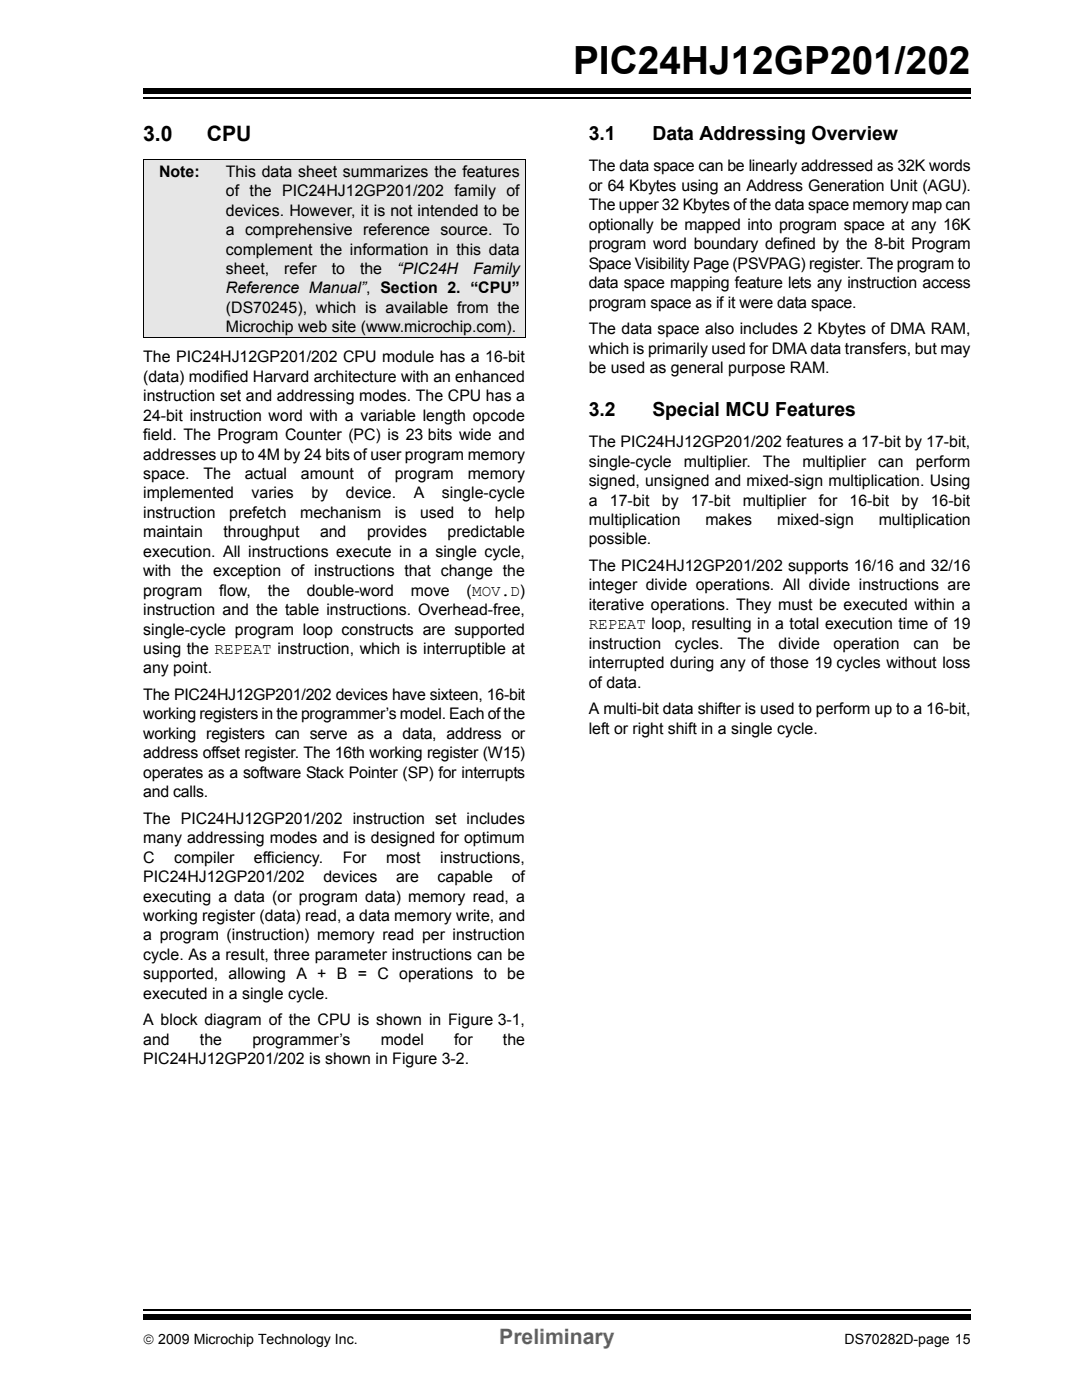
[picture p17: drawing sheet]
<svg xmlns="http://www.w3.org/2000/svg" width="216mm" height="279mm" viewBox="0 0 216 279" stroke-linecap="round" stroke-linejoin="round" font-family="sans-serif">
<defs><g id="words">
<text font-size="7.7" x="114.3" y="14.7">PIC24HJ12GP201/202</text>
<g font-size="4.2">
<text x="28.6" y="28.2">3.0</text>
<text x="41.3" y="28.2">CPU</text>
</g>
<text font-size="4.2" fill="#656565" x="99.6" y="268.1">Preliminary</text>
<g font-size="3.9">
<text x="117.5" y="28">3.1</text>
<text x="130.2" y="28">Data Addressing Overview</text>
<text x="117.5" y="83">3.2</text>
<text x="130.2" y="83">Special MCU Features</text>
</g>
<g font-size="3.2">
<text x="31.7" y="35.3">Note:</text>
<text x="45.1" y="35.3">This data sheet summarizes the features</text>
<text x="117.5" y="34.2">The data space can be linearly addressed as 32K words</text>
<text x="45.1" y="39.2">of the PIC24HJ12GP201/202 family of</text>
<text x="117.5" y="38.1">or 64 Kbytes using an Address Generation Unit (AGU).</text>
<text x="117.5" y="42">The upper 32 Kbytes of the data space memory map can</text>
<text x="45.1" y="43">devices. However, it is not intended to be</text>
<text x="45.1" y="46.9">a comprehensive reference source. To</text>
<text x="117.5" y="45.8">optionally be mapped into program space at any 16K</text>
<text x="45.1" y="50.8">complement the information in this data</text>
<text x="117.5" y="49.7">program word boundary defined by the 8-bit Program</text>
<text x="117.5" y="53.6">Space Visibility Page (PSVPAG) register. The program to</text>
<text x="45.1" y="54.7">sheet,</text>
<text x="45.1" y="58.6">Reference Manual”, Section 2. “CPU”</text>
<text x="56.7" y="54.7">refer</text>
<text x="66.2" y="54.7">to</text>
<text x="71.8" y="54.7">the</text>
<text x="79.2" y="54.7">“PIC24H</text>
<text x="94.4" y="54.7">Family</text>
<text x="117.5" y="57.5">data space mapping feature lets any instruction access</text>
<text x="45.1" y="62.4">(DS70245), which is available from the</text>
<text x="117.5" y="61.4">program space as if it were data space.</text>
<text x="45.1" y="66.3">Microchip web site (www.microchip.com).</text>
<text x="117.5" y="66.7">The data space also includes 2 Kbytes of DMA RAM,</text>
<text x="117.5" y="70.5">which is primarily used for DMA data transfers, but may</text>
<text x="28.6" y="72.3">The PIC24HJ12GP201/202 CPU module has a 16-bit</text>
<text x="28.6" y="76.2">(data) modified Harvard architecture with an enhanced</text>
<text x="117.5" y="74.4">be used as general purpose RAM.</text>
<text x="28.6" y="80.1">instruction set and addressing modes. The CPU has a</text>
<text x="28.6" y="84">24-bit instruction word with a variable length opcode</text>
<text x="28.6" y="87.8">field. The Program Counter (PC) is 23 bits wide and</text>
<text x="117.5" y="89.3">The PIC24HJ12GP201/202 features a 17-bit by 17-bit,</text>
<text x="28.6" y="91.7">addresses up to 4M by 24 bits of user program memory</text>
<text x="28.6" y="95.6">space.</text>
<text x="40.6" y="95.6">The</text>
<text x="48.8" y="95.6">actual</text>
<text x="60" y="95.6">amount</text>
<text x="73.4" y="95.6">of</text>
<text x="78.8" y="95.6">program</text>
<text x="93.3" y="95.6">memory</text>
<text x="117.5" y="93.1">single-cycle</text>
<text x="136.4" y="93.1">multiplier.</text>
<text x="152.2" y="93.1">The</text>
<text x="160.1" y="93.1">multiplier</text>
<text x="175.2" y="93.1">can</text>
<text x="182.7" y="93.1">perform</text>
<text x="28.6" y="99.5">implemented</text>
<text x="50.2" y="99.5">varies</text>
<text x="62.2" y="99.5">by</text>
<text x="69" y="99.5">device.</text>
<text x="82.6" y="99.5">A</text>
<text x="88.2" y="99.5">single-cycle</text>
<text x="117.5" y="97">signed, unsigned and mixed-sign multiplication. Using</text>
<text x="117.5" y="100.9">a</text>
<text x="121.7" y="100.9">17-bit</text>
<text x="132.1" y="100.9">by</text>
<text x="137.9" y="100.9">17-bit</text>
<text x="148.2" y="100.9">multiplier</text>
<text x="163.4" y="100.9">for</text>
<text x="169.5" y="100.9">16-bit</text>
<text x="179.9" y="100.9">by</text>
<text x="185.7" y="100.9">16-bit</text>
<text x="28.6" y="103.4">instruction</text>
<text x="28.6" y="107.3">maintain</text>
<text x="44.6" y="107.3">throughput</text>
<text x="45.7" y="103.4">prefetch</text>
<text x="59.9" y="103.4">mechanism</text>
<text x="63.9" y="107.3">and</text>
<text x="73.2" y="107.3">provides</text>
<text x="78.8" y="103.4">is</text>
<text x="83.8" y="103.4">used</text>
<text x="89.3" y="107.3">predictable</text>
<text x="93.4" y="103.4">to</text>
<text x="98.8" y="103.4">help</text>
<text x="117.5" y="104.8">multiplication</text>
<text x="140.8" y="104.8">makes</text>
<text x="155.1" y="104.8">mixed-sign</text>
<text x="175.3" y="104.8">multiplication</text>
<text x="28.6" y="111.1">execution. All instructions execute in a single cycle,</text>
<text x="117.5" y="108.6">possible.</text>
<text x="117.5" y="113.9">The PIC24HJ12GP201/202 supports 16/16 and 32/16</text>
<text x="28.6" y="115">with the exception of instructions that change the</text>
<text x="28.6" y="118.9">program</text>
<text x="43.7" y="118.9">flow,</text>
<text x="53.4" y="118.9">the</text>
<text x="61.2" y="118.9">double-word</text>
<text x="82" y="118.9">move</text>
<text x="93.1" y="118.9">(MOV.D)</text>
<text x="117.5" y="117.8">integer divide operations. All divide instructions are</text>
<text x="28.6" y="122.8">instruction and the table instructions. Overhead-free,</text>
<text x="117.5" y="121.7">iterative operations. They must be executed within a</text>
<text x="117.5" y="125.6">REPEAT loop, resulting in a total execution time of 19</text>
<text x="28.6" y="126.6">single-cycle program loop constructs are supported</text>
<text x="28.6" y="130.5">using the REPEAT instruction, which is interruptible at</text>
<text x="117.5" y="129.5">instruction</text>
<text x="134.7" y="129.5">cycles.</text>
<text x="147.1" y="129.5">The</text>
<text x="155.3" y="129.5">divide</text>
<text x="166.3" y="129.5">operation</text>
<text x="182.3" y="129.5">can</text>
<text x="190.1" y="129.5">be</text>
<text x="28.6" y="134.4">any point.</text>
<text x="117.5" y="133.4">interrupted during any of those 19 cycles without loss</text>
<text x="117.5" y="137.2">of data.</text>
<text x="28.6" y="139.7">The PIC24HJ12GP201/202 devices have sixteen, 16-bit</text>
<text x="28.6" y="143.6">working registers in the programmer’s model. Each of the</text>
<text x="117.5" y="142.5">A multi-bit data shifter is used to perform up to a 16-bit,</text>
<text x="28.6" y="147.5">working registers can serve as a data, address or</text>
<text x="117.5" y="146.4">left or right shift in a single cycle.</text>
<text x="28.6" y="151.3">address offset register. The 16th working register (W15)</text>
<text x="28.6" y="155.2">operates as a software Stack Pointer (SP) for interrupts</text>
<text x="28.6" y="159.1">and calls.</text>
<text x="28.6" y="164.4">The PIC24HJ12GP201/202 instruction set includes</text>
<text x="28.6" y="168.3">many addressing modes and is designed for optimum</text>
<text x="28.6" y="172.1">C</text>
<text x="34.8" y="172.1">compiler</text>
<text x="50.7" y="172.1">efficiency.</text>
<text x="68.4" y="172.1">For</text>
<text x="77.1" y="172.1">most</text>
<text x="87.8" y="172.1">instructions,</text>
<text x="28.6" y="176">PIC24HJ12GP201/202</text>
<text x="28.6" y="179.9">executing a data (or program data) memory read, a</text>
<text x="64.6" y="176">devices</text>
<text x="79" y="176">are</text>
<text x="87.3" y="176">capable</text>
<text x="102.1" y="176">of</text>
<text x="28.6" y="183.8">working register (data) read, a data memory write, and</text>
<text x="28.6" y="187.7">a program (instruction) memory read per instruction</text>
<text x="28.6" y="191.6">cycle. As a result, three parameter instructions can be</text>
<text x="28.6" y="195.4">supported, allowing A + B = C operations to be</text>
<text x="28.6" y="199.3">executed in a single cycle.</text>
<text x="28.6" y="204.6">A block diagram of the CPU is shown in Figure 3-1,</text>
<text x="28.6" y="208.5">and</text>
<text x="39.9" y="208.5">the</text>
<text x="50.4" y="208.5">programmer’s</text>
<text x="76" y="208.5">model</text>
<text x="90.6" y="208.5">for</text>
<text x="100.4" y="208.5">the</text>
<text x="28.6" y="212.4">PIC24HJ12GP201/202 is shown in Figure 3-2.</text>
</g>
<g font-size="2.8">
<text x="28.6" y="268.1">© 2009 Microchip Technology Inc.</text>
<text x="168.5" y="268.1">DS70282D-page 15</text>
</g>
</g></defs>
<path d="M28.6 261.4h165.1" fill="none" stroke="#000" stroke-width=".36"/>
<path d="M28.6 262.4h165.1v1h-165.1z" fill="#000"/>
<path d="M28.6 17.3h165.1v5.4h-165.1z" fill="#fff"/>
<path d="M28.6 19.6h165.1" fill="none" stroke="#000" stroke-width=".36"/>
<path d="M28.6 17.7h165.1v1h-165.1z" fill="#000"/>
<path d="M28.6 31.8h76.2v35.6h-76.2z" fill="#e6e6e6"/>
<path d="M28.5 31.8h76.4M28.6 31.8v35.5M104.8 31.8v35.5M28.5 67.4h76.4" fill="none" stroke="#000" stroke-width=".2"/>
<use href="#words"/>
</svg>
